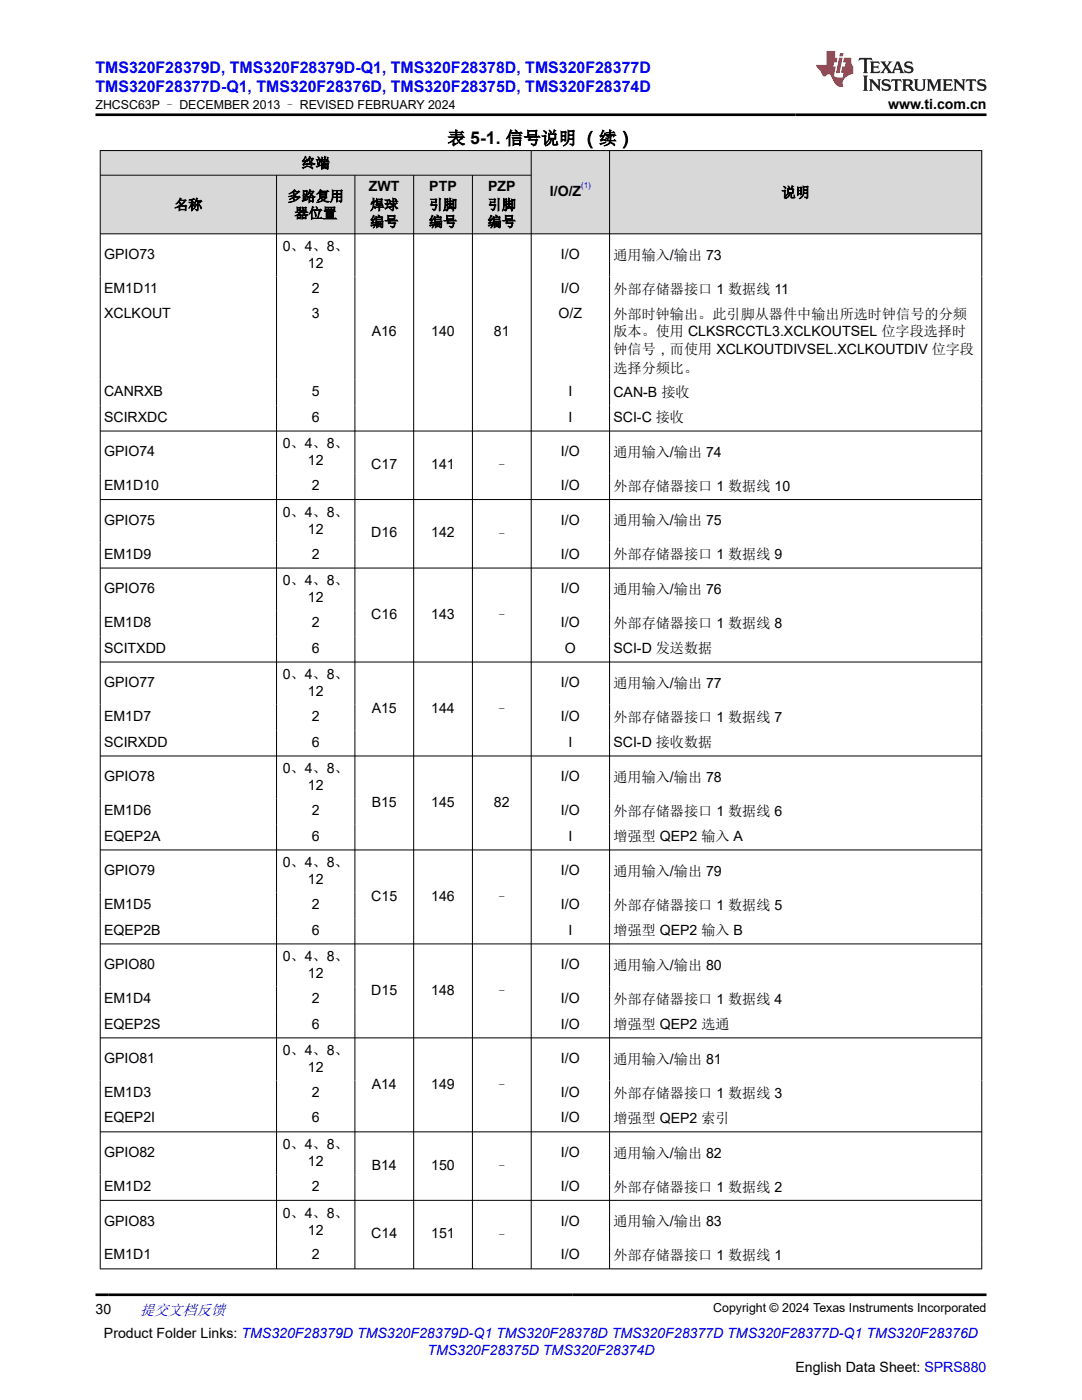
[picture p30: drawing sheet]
<svg xmlns="http://www.w3.org/2000/svg" width="216mm" height="279mm" viewBox="0 0 216 279" stroke-linecap="round" stroke-linejoin="round" font-family="sans-serif">
<defs><g id="words">
<text font-size="3.5" x="89.3" y="28.8">表 5-1. 信号说明 （续）</text>
<g font-size="3.2" fill="#00f">
<text x="19" y="14.5">TMS320F28379D, TMS320F28379D-Q1, TMS320F28378D, TMS320F28377D</text>
<text x="19" y="18.3">TMS320F28377D-Q1, TMS320F28376D, TMS320F28375D, TMS320F28374D</text>
</g>
<text font-size="3" fill="#00f" x="27.9" y="262.4">提交文档反馈</text>
<g font-size="2.8">
<text x="177.2" y="21.7">www.ti.com.cn</text>
<text x="60.2" y="33.5">终端</text>
<text x="34.8" y="41.8">名称</text>
<text x="57.4" y="40.1">多路复用</text>
<text x="73.6" y="38.2">ZWT</text>
<text x="73.9" y="41.8">焊球</text>
<text x="85.6" y="41.8">引脚</text>
<text x="85.7" y="38.2">PTP</text>
<text x="97.3" y="41.8">引脚</text>
<text x="97.4" y="38.2">PZP</text>
<text x="109.7" y="39.1">I/O/Z</text>
<text x="155.9" y="39.4">说明</text>
<text x="58.8" y="43.5">器位置</text>
<text x="73.9" y="45.2">编号</text>
<text x="85.6" y="45.2">编号</text>
<text x="97.3" y="45.2">编号</text>
<text x="20.8" y="51.7">GPIO73</text>
<text x="56.4" y="50.1">0、4、8、</text>
<text x="61.4" y="53.5">12</text>
<text x="111.9" y="51.7">I/O</text>
<text x="122.4" y="51.8">通用输入/输出 73</text>
<text x="20.8" y="58.5">EM1D11</text>
<text x="62.2" y="58.5">2</text>
<text x="111.9" y="58.5">I/O</text>
<text x="122.4" y="58.6">外部存储器接口 1 数据线 11</text>
<text x="20.8" y="63.4">XCLKOUT</text>
<text x="62.2" y="63.4">3</text>
<text x="111.5" y="63.4">O/Z</text>
<text x="122.4" y="63.7">外部时钟输出。此引脚从器件中输出所选时钟信号的分频</text>
<text x="74.2" y="67.1">A16</text>
<text x="86" y="67.1">140</text>
<text x="98.6" y="67.1">81</text>
<text x="122.4" y="67.1">版本。使用 CLKSRCCTL3.XCLKOUTSEL 位字段选择时</text>
<text x="122.4" y="70.7">钟信号，而使用 XCLKOUTDIVSEL.XCLKOUTDIV 位字段</text>
<text x="122.4" y="74.4">选择分频比。</text>
<text x="20.8" y="79.1">CANRXB</text>
<text x="62.2" y="79.1">5</text>
<text x="113.4" y="79.1">I</text>
<text x="122.4" y="79.2">CAN-B 接收</text>
<text x="20.8" y="84.2">SCIRXDC</text>
<text x="56.4" y="89.5">0、4、8、</text>
<text x="62.2" y="84.2">6</text>
<text x="113.4" y="84.2">I</text>
<text x="122.4" y="84.3">SCI-C 接收</text>
<text x="20.8" y="91">GPIO74</text>
<text x="61.4" y="92.9">12</text>
<text x="74.1" y="93.6">C17</text>
<text x="86" y="93.6">141</text>
<text x="98.7" y="93.9">–</text>
<text x="111.9" y="91">I/O</text>
<text x="122.4" y="91.2">通用输入/输出 74</text>
<text x="20.8" y="97.8">EM1D10</text>
<text x="62.2" y="97.8">2</text>
<text x="111.9" y="97.8">I/O</text>
<text x="122.4" y="98">外部存储器接口 1 数据线 10</text>
<text x="20.8" y="104.7">GPIO75</text>
<text x="56.4" y="103.2">0、4、8、</text>
<text x="61.4" y="106.6">12</text>
<text x="74.1" y="107.3">D16</text>
<text x="86" y="107.3">142</text>
<text x="98.7" y="107.5">–</text>
<text x="111.9" y="104.7">I/O</text>
<text x="122.4" y="104.9">通用输入/输出 75</text>
<text x="20.8" y="111.5">EM1D9</text>
<text x="62.2" y="111.5">2</text>
<text x="111.9" y="111.5">I/O</text>
<text x="122.4" y="111.6">外部存储器接口 1 数据线 9</text>
<text x="20.8" y="118.4">GPIO76</text>
<text x="56.4" y="116.8">0、4、8、</text>
<text x="111.9" y="118.4">I/O</text>
<text x="122.4" y="118.5">通用输入/输出 76</text>
<text x="20.8" y="125.2">EM1D8</text>
<text x="61.4" y="120.2">12</text>
<text x="62.2" y="125.2">2</text>
<text x="74.1" y="123.5">C16</text>
<text x="86" y="123.5">143</text>
<text x="98.7" y="123.8">–</text>
<text x="111.9" y="125.2">I/O</text>
<text x="122.4" y="125.3">外部存储器接口 1 数据线 8</text>
<text x="20.8" y="130.2">SCITXDD</text>
<text x="62.2" y="130.2">6</text>
<text x="112.7" y="130.2">O</text>
<text x="122.4" y="130.4">SCI-D 发送数据</text>
<text x="20.8" y="137.1">GPIO77</text>
<text x="56.4" y="135.6">0、4、8、</text>
<text x="111.9" y="137.1">I/O</text>
<text x="122.4" y="137.3">通用输入/输出 77</text>
<text x="20.8" y="143.9">EM1D7</text>
<text x="61.4" y="139">12</text>
<text x="62.2" y="143.9">2</text>
<text x="74.2" y="142.2">A15</text>
<text x="86" y="142.2">144</text>
<text x="98.7" y="142.5">–</text>
<text x="111.9" y="143.9">I/O</text>
<text x="20.8" y="149">SCIRXDD</text>
<text x="62.2" y="149">6</text>
<text x="113.4" y="149">I</text>
<text x="122.4" y="144.1">外部存储器接口 1 数据线 7</text>
<text x="122.4" y="149.1">SCI-D 接收数据</text>
<text x="20.8" y="155.9">GPIO78</text>
<text x="56.4" y="154.3">0、4、8、</text>
<text x="111.9" y="155.9">I/O</text>
<text x="61.4" y="157.7">12</text>
<text x="74.2" y="161">B15</text>
<text x="86" y="161">145</text>
<text x="98.6" y="161">82</text>
<text x="122.4" y="156">通用输入/输出 78</text>
<text x="20.8" y="162.7">EM1D6</text>
<text x="20.8" y="167.8">EQEP2A</text>
<text x="62.2" y="162.7">2</text>
<text x="62.2" y="167.8">6</text>
<text x="111.9" y="162.7">I/O</text>
<text x="113.4" y="167.8">I</text>
<text x="122.4" y="162.8">外部存储器接口 1 数据线 6</text>
<text x="122.4" y="167.9">增强型 QEP2 输入 A</text>
<text x="56.4" y="173.1">0、4、8、</text>
<text x="20.8" y="174.7">GPIO79</text>
<text x="61.4" y="176.5">12</text>
<text x="74.1" y="179.7">C15</text>
<text x="86" y="179.7">146</text>
<text x="111.9" y="174.7">I/O</text>
<text x="122.4" y="174.8">通用输入/输出 79</text>
<text x="20.8" y="181.4">EM1D5</text>
<text x="62.2" y="181.4">2</text>
<text x="98.7" y="180">–</text>
<text x="111.9" y="181.4">I/O</text>
<text x="122.4" y="181.6">外部存储器接口 1 数据线 5</text>
<text x="20.8" y="186.5">EQEP2B</text>
<text x="56.4" y="191.9">0、4、8、</text>
<text x="62.2" y="186.5">6</text>
<text x="113.4" y="186.5">I</text>
<text x="122.4" y="186.6">增强型 QEP2 输入 B</text>
<text x="20.8" y="193.4">GPIO80</text>
<text x="61.4" y="195.2">12</text>
<text x="111.9" y="193.4">I/O</text>
<text x="122.4" y="193.5">通用输入/输出 80</text>
<text x="20.8" y="200.2">EM1D4</text>
<text x="62.2" y="200.2">2</text>
<text x="74.1" y="198.5">D15</text>
<text x="86" y="198.5">148</text>
<text x="98.7" y="198.8">–</text>
<text x="111.9" y="200.2">I/O</text>
<text x="122.4" y="200.3">外部存储器接口 1 数据线 4</text>
<text x="20.8" y="205.3">EQEP2S</text>
<text x="62.2" y="205.3">6</text>
<text x="111.9" y="205.3">I/O</text>
<text x="122.4" y="205.4">增强型 QEP2 选通</text>
<text x="20.8" y="212.2">GPIO81</text>
<text x="56.4" y="210.6">0、4、8、</text>
<text x="61.4" y="214">12</text>
<text x="111.9" y="212.2">I/O</text>
<text x="122.4" y="212.3">通用输入/输出 81</text>
<text x="20.8" y="218.9">EM1D3</text>
<text x="62.2" y="218.9">2</text>
<text x="74.2" y="217.2">A14</text>
<text x="86" y="217.2">149</text>
<text x="98.7" y="217.5">–</text>
<text x="111.9" y="218.9">I/O</text>
<text x="122.4" y="219.1">外部存储器接口 1 数据线 3</text>
<text x="20.8" y="224">EQEP2I</text>
<text x="62.2" y="224">6</text>
<text x="111.9" y="224">I/O</text>
<text x="122.4" y="224.2">增强型 QEP2 索引</text>
<text x="20.8" y="230.9">GPIO82</text>
<text x="56.4" y="229.4">0、4、8、</text>
<text x="61.4" y="232.7">12</text>
<text x="74.2" y="233.5">B14</text>
<text x="86" y="233.5">150</text>
<text x="98.7" y="233.7">–</text>
<text x="111.9" y="230.9">I/O</text>
<text x="122.4" y="231.1">通用输入/输出 82</text>
<text x="20.8" y="237.7">EM1D2</text>
<text x="62.2" y="237.7">2</text>
<text x="111.9" y="237.7">I/O</text>
<text x="122.4" y="237.8">外部存储器接口 1 数据线 2</text>
<text x="20.8" y="244.6">GPIO83</text>
<text x="56.4" y="243">0、4、8、</text>
<text x="111.9" y="244.6">I/O</text>
<text x="122.4" y="244.7">通用输入/输出 83</text>
<text x="20.8" y="251.4">EM1D1</text>
<text x="61.4" y="246.4">12</text>
<text x="62.2" y="251.4">2</text>
<text x="74.1" y="247.1">C14</text>
<text x="86" y="247.1">151</text>
<text x="98.7" y="247.4">–</text>
<text x="111.9" y="251.4">I/O</text>
<text x="122.4" y="251.5">外部存储器接口 1 数据线 1</text>
<text x="19" y="262.1">30</text>
<text x="20.7" y="266.9">Product Folder Links: TMS320F28379D TMS320F28379D-Q1 TMS320F28378D TMS320F28377D TMS320F28377D-Q1 TMS320F28376D</text>
<text x="158.7" y="273.7">English Data Sheet: SPRS880</text>
</g>
<text font-size="2.8" fill="#00f" x="85.3" y="270.3">TMS320F28375D TMS320F28374D</text>
<g font-size="2.5">
<text x="19" y="21.8">ZHCSC63P – DECEMBER 2013 – REVISED FEBRUARY 2024</text>
<text x="142.3" y="261.8">Copyright © 2024 Texas Instruments Incorporated</text>
</g>
<text font-size="1.6" fill="#00f" x="116" y="37.4">(1)</text>
</g></defs>
<g fill="#d8d8d8">
<path d="M20 30h175.9v5h-175.9z" fill-rule="evenodd"/>
<path d="M20.1 30.1h85.8v4.8h-85.8z" fill-rule="evenodd"/>
<path d="M106.1 30.1h15.5v16.5h-15.5z" fill-rule="evenodd"/>
<path d="M121.7 30.1h74.1v16.5h-74.1z" fill-rule="evenodd"/>
<path d="M20.1 35h35v11.6h-35z" fill-rule="evenodd"/>
<path d="M55.2 35h15.6v11.6h-15.6z" fill-rule="evenodd"/>
<path d="M70.9 35h11.6v11.6h-11.6z" fill-rule="evenodd"/>
<path d="M82.6 35h11.6v11.6h-11.6z" fill-rule="evenodd"/>
<path d="M94.3 35h11.6v11.6h-11.6z" fill-rule="evenodd"/>
</g>
<g fill="none" stroke="#000" stroke-width=".2">
<path d="M19.9 30h176.1M19.9 35h86.2M20 30v223.3M55.2 35v218.3M70.8 35v218.3M82.5 35v218.3M94.3 35v218.3M106 30v223.3M121.6 30v223.3M195.9 30v223.3M196 46.7h-176.1M19.9 86h176.1"/>
<path d="M19.9 99.7h176.1M19.9 113.4h176.1M19.9 132.1h176.1M19.9 150.9h176.1M19.9 169.6h176.1M19.9 188.4h176.1M19.9 207.1h176.1M19.9 225.9h176.1M19.9 239.6h176.1M19.9 253.2h176.1"/>
</g>
<path d="M171.5 11.6l-.2 .5 .5-.2h.6v.1v2.2l-.2 .4h1l-.2-.4v-2.2v-.1h.5l.5 .2-.1-.5zM173.6 12.3l.2 .4v1.5l-.2 .4h1.9l.1-.6a1.08 1.08 0 0 1-1.3 .2v-.7h.6l.4 .2v-.7l-.4 .2h-.6v-.5l.2-.2a1 1 0 0 1 1 .3l-.1-.5zM175.7 12.3l.9 1.1-1 1.2h.9l-.2-.2 .5-.8 .4 .8-.2 .2h1.6l-.2-.2 .2-.5h.9l.1 .5-.1 .2h.9l-.2-.3-.8-2h-.5l-.9 2.2-.9-1.1 .9-1.1h-.8l.2 .2-.4 .6-.4-.6 .2-.2zM179 12.7l.4 1h-.7zM180.7 12.4a.65 .65 0 0 0-.2 .7 .65 .65 0 0 0 .6 .5l.6 .1 .1 .3a.79 .79 0 0 1-.7 .4 .79 .79 0 0 1-.7-.5l.1 .7 .2-.1a.93 .93 0 0 0 1.1 .1 .93 .93 0 0 0 .4-1 1.46 1.46 0 0 0-1.2-.6l-.1-.3a1.09 1.09 0 0 1 1.2 .2l-.2-.6-.1 .1-.5-.2zM172.2 15.1l.2 .4v2.2l-.2 .4h1l-.2-.4v-2.2l.2-.4zM173.4 15.8l.2 .4v1.5l-.2 .4h.8l-.3-.4 .1-1.3 1.6 1.8v-2l.2-.4h-.7l.1 .2 .1 1.1-1.2-1.3zM176.2 15.9a.65 .65 0 0 0-.2 .8 .65 .65 0 0 0 .6 .4l.6 .2 .1 .2a.79 .79 0 0 1-.7 .4 .79 .79 0 0 1-.7-.5l.1 .7 .2-.1a.93 .93 0 0 0 1.1 .1 .93 .93 0 0 0 .4-.9 1.46 1.46 0 0 0-1.2-.6l-.1-.4a1.09 1.09 0 0 1 1.2 .2l-.1-.6-.2 .1-.5-.1zM177.9 15.8l-.1 .6a.63 .63 0 0 1 .8-.3v1.6l-.3 .4h1l-.2-.4v-1.6a.66 .66 0 0 1 .8 .3l-.1-.6zM180 15.8l.2 .4v1.5l-.2 .4h1l-.2-.2-.1-.7h.5l.1 .2a.79 .79 0 0 0 1.2 .6l-1-.9a.61 .61 0 0 0 .6-.6 .61 .61 0 0 0-.5-.7zM180.8 16.1h.1a.47 .47 0 0 1 .5 .1 .47 .47 0 0 1 .1 .5l-.1 .1-.7 .1zM182.3 15.8l.2 .2a2.27 2.27 0 0 0 .4 2 1.04 1.04 0 0 0 1.7-.7v-1.3l.2-.2h-.8l.2 .4v1.1a.6 .6 0 0 1-.6 .6 .6 .6 0 0 1-.6-.6v-1.1l.3-.4zM184.9 15.8l.2 .4v1.5l-.2 .4h.8l-.3-.4v-1.4l.9 1.9 .9-1.9v1.4l-.3 .4h1l-.2-.4v-1.5l.2-.4h-.8l-.7 1.5-.6-1.5zM188.1 15.8l.2 .4v1.5l-.2 .4h1.9l.1-.6a1.09 1.09 0 0 1-1.3 .2v-.7h.6l.4 .2v-.6l-.4 .2h-.6v-.6l.2-.1a1.01 1.01 0 0 1 1 .3l-.1-.6zM190.2 15.8l.3 .4v1.5l-.3 .4h.8l-.2-.4v-1.3l1.6 1.8v-2l.2-.4h-.7l.2 .2v1.1l-1.2-1.3zM192.8 15.8l-.1 .6a.63 .63 0 0 1 .8-.3v1.6l-.3 .4h1l-.2-.4v-1.6a.66 .66 0 0 1 .8 .3l-.1-.6zM195.2 15.9a.65 .65 0 0 0-.2 .8 .65 .65 0 0 0 .6 .4l.6 .2 .2 .2a.79 .79 0 0 1-.7 .4 .79 .79 0 0 1-.7-.5l.1 .7 .2-.1a.93 .93 0 0 0 1 .1 .93 .93 0 0 0 .5-.9 1.46 1.46 0 0 0-1.3-.6v-.4a1.09 1.09 0 0 1 1.2 .2l-.2-.6-.2 .1-.5-.1z" fill="#231f20"/>
<path d="M164.9 10.2v2.8h-2l.1 .3 .8 1a.95 .95 0 0 0 1 .9 .59 .59 0 0 1 .5-.4 .59 .59 0 0 1 .5 .4l.4 .7a1.59 1.59 0 0 0 2.1 1.4 1.61 1.61 0 0 1 1-2.3l1-.3-.1-1.5a1.59 1.59 0 0 1-.3-1.7h-1.5l-.2 .9h.6l-.2 .9h-.5l-.2 1v.2l.4 .1-.1 .9h-.7a.73 .73 0 0 1-1-.7l.3-1.5h-.5l.1-.9h.5l.2-.9h-.5v-1.3zM167.4 11.5l-.6 3.1h.7l.6-3.1zM167.6 10.6l-.1 .6h.7l.1-.6z" fill="#ed1c24"/>
<path d="M19 22.9h177.8M19 258.4h177.8" fill="none" stroke="#000" stroke-width=".53"/>
<use href="#words"/>
</svg>
